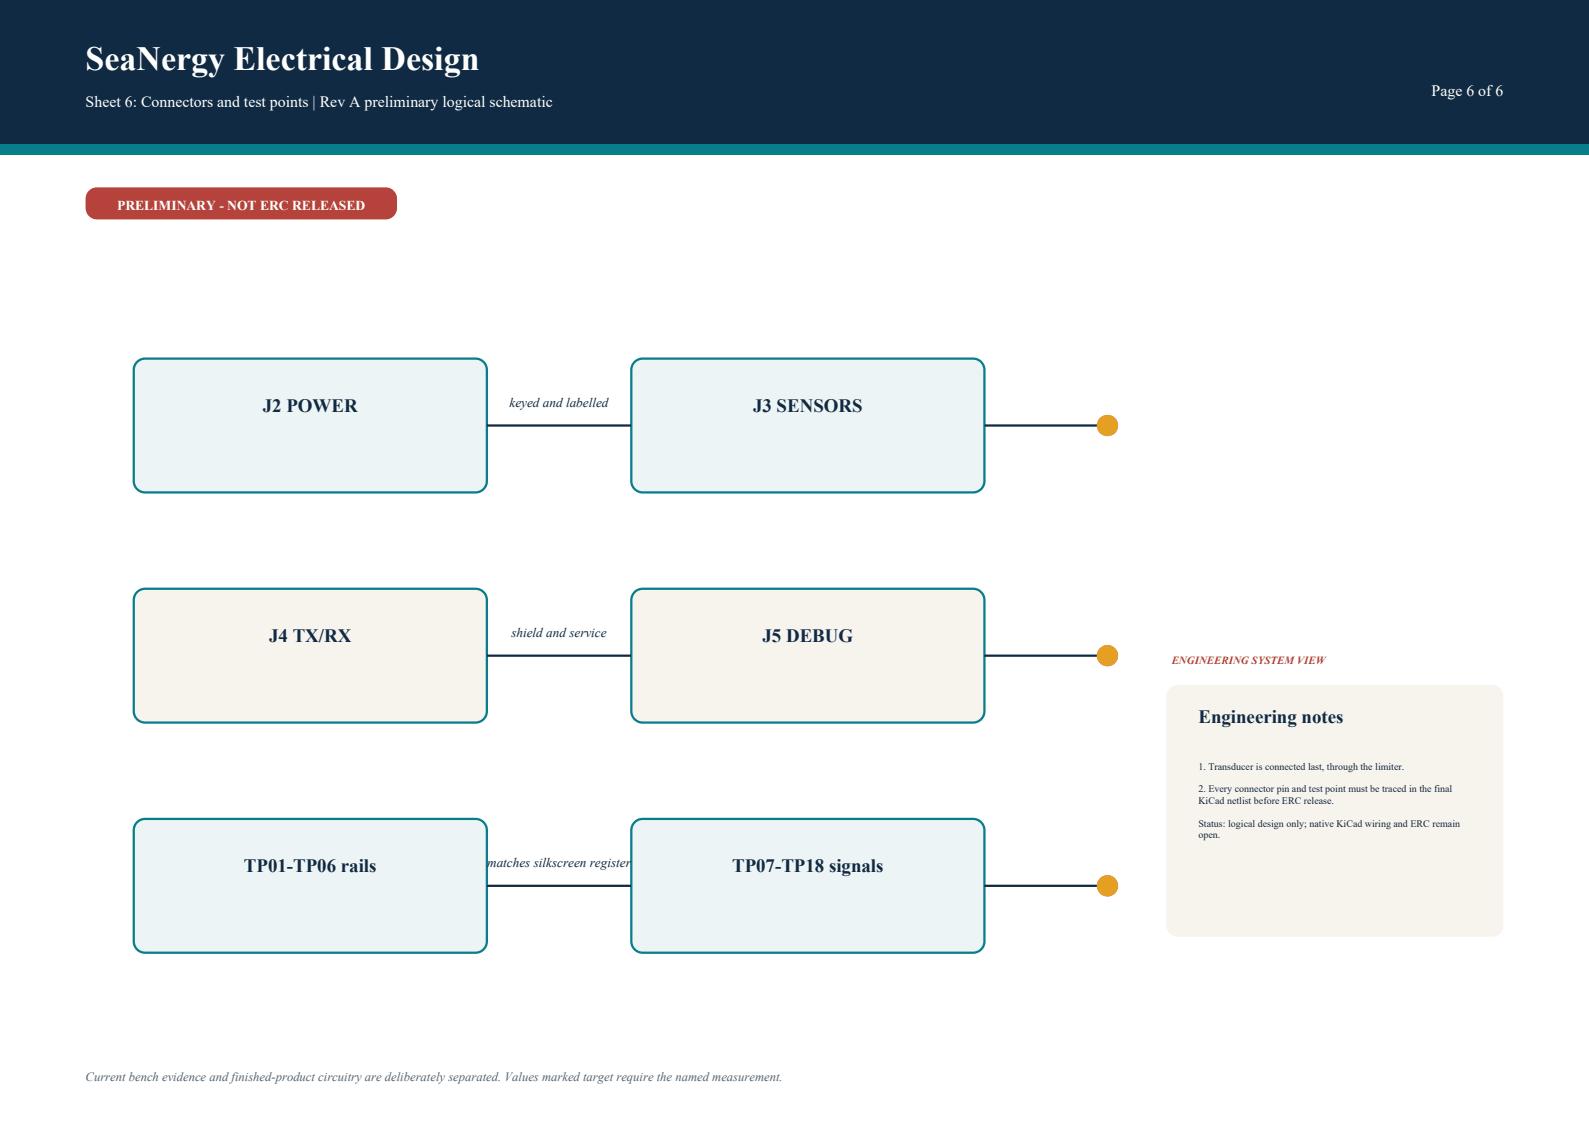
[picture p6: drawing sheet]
<svg xmlns="http://www.w3.org/2000/svg" width="297mm" height="210mm" viewBox="0 0 297 210" stroke-linecap="round" stroke-linejoin="round" font-family="sans-serif">
<defs><g id="words">
<text font-size="6.3" fill="#fff" x="16" y="13">SeaNergy Electrical Design</text>
<g font-size="3.5" fill="#102a43">
<text x="49.1" y="77">J2 POWER</text>
<text x="140.8" y="77">J3 SENSORS</text>
<text x="50.3" y="120">J4 TX/RX</text>
<text x="142.5" y="120">J5 DEBUG</text>
<text x="224" y="135">Engineering notes</text>
<text x="45.6" y="163">TP01-TP06 rails</text>
<text x="136.8" y="163">TP07-TP18 signals</text>
</g>
<g font-size="3" fill="#fff">
<text x="267.6" y="18">Page 6 of 6</text>
<text x="16" y="20">Sheet 6: Connectors and test points | Rev A preliminary logical schematic</text>
</g>
<text font-size="2.5" fill="#fff" x="21.9" y="39.2">PRELIMINARY - NOT ERC RELEASED</text>
<g font-size="2.5" fill="#102a43">
<text x="95.2" y="76">keyed and labelled</text>
<text x="95.6" y="119">shield and service</text>
<text x="91.1" y="162">matches silkscreen register</text>
</g>
<text font-size="2.4" fill="#566573" x="16" y="202">Current bench evidence and finished-product circuitry are deliberately separated. Values marked target require the named measurement.</text>
<text font-size="2" fill="#b6423c" x="219" y="124">ENGINEERING SYSTEM VIEW</text>
<g font-size="1.9" fill="#1d2733">
<text x="224" y="143.9">1. Transducer is connected last, through the limiter.</text>
<text x="224" y="148.1">2. Every connector pin and test point must be traced in the final</text>
<text x="224" y="150.2">KiCad netlist before ERC release.</text>
<text x="224" y="154.4">Status: logical design only; native KiCad wiring and ERC remain</text>
<text x="224" y="156.6">open.</text>
</g>
</g></defs>
<path d="M0 0h297v27h-297z" fill-rule="evenodd" fill="#102a43"/>
<path d="M0 27h297v2h-297z" fill-rule="evenodd" fill="#087e8b"/>
<path d="M16.6 35.6l1-.5 .5-.1h54a2.12 2.12 0 0 1 2.1 2.1 3.5 3.5 0 0 1-.6 3.3l-.9 .5-.6 .1h-54a2.12 2.12 0 0 1-2.1-2.1 3.5 3.5 0 0 1 .6-3.3z" fill-rule="evenodd" fill="#b6423c"/>
<g fill="#edf4f6" stroke="#087e8b" stroke-width=".42">
<path d="M25.6 67.6l1-.5 .5-.1h61.8a2.12 2.12 0 0 1 2.1 2.1v20.8a2.12 2.12 0 0 1-2.1 2.1h-61.8a2.12 2.12 0 0 1-2.1-2.1v-20.8l.1-.5z" fill-rule="evenodd"/>
<path d="M118.6 67.6l1-.5 .5-.1h61.8a2.12 2.12 0 0 1 2.1 2.1v20.8a2.12 2.12 0 0 1-2.1 2.1h-61.8a2.12 2.12 0 0 1-2.1-2.1v-20.8l.1-.5z" fill-rule="evenodd"/>
</g>
<path d="M91 79.5h27M184 79.5h23" fill="none" stroke="#102a43" stroke-width=".42"/>
<circle cx="207" cy="79.5" r="2" fill="#e59f23"/>
<g fill="#f7f4ed" stroke="#087e8b" stroke-width=".42">
<path d="M25.6 110.6l1-.5 .5-.1h61.8a2.12 2.12 0 0 1 2.1 2.1v20.8a2.12 2.12 0 0 1-2.1 2.1h-61.8a2.12 2.12 0 0 1-2.1-2.1v-20.8l.1-.5z" fill-rule="evenodd"/>
<path d="M118.6 110.6l1-.5 .5-.1h61.8a2.12 2.12 0 0 1 2.1 2.1v20.8a2.12 2.12 0 0 1-2.1 2.1h-61.8a2.12 2.12 0 0 1-2.1-2.1v-20.8l.1-.5z" fill-rule="evenodd"/>
</g>
<path d="M91 122.5h27M184 122.5h23" fill="none" stroke="#102a43" stroke-width=".42"/>
<circle cx="207" cy="122.5" r="2" fill="#e59f23"/>
<g fill="#edf4f6" stroke="#087e8b" stroke-width=".42">
<path d="M25.6 153.6l1-.5 .5-.1h61.8a2.12 2.12 0 0 1 2.1 2.1v20.8a2.12 2.12 0 0 1-2.1 2.1h-61.8a2.12 2.12 0 0 1-2.1-2.1v-20.8l.1-.5z" fill-rule="evenodd"/>
<path d="M118.6 153.6l1-.5 .5-.1h61.8a2.12 2.12 0 0 1 2.1 2.1v20.8a2.12 2.12 0 0 1-2.1 2.1h-61.8a2.12 2.12 0 0 1-2.1-2.1v-20.8l.1-.5z" fill-rule="evenodd"/>
</g>
<path d="M91 165.5h27M184 165.5h23" fill="none" stroke="#102a43" stroke-width=".42"/>
<circle cx="207" cy="165.5" r="2" fill="#e59f23"/>
<path d="M218.6 128.6l1-.5 .5-.1h58.8a2.12 2.12 0 0 1 2.1 2.1v42.8a2.12 2.12 0 0 1-2.1 2.1h-58.8a2.12 2.12 0 0 1-2.1-2.1v-42.8l.1-.5z" fill-rule="evenodd" fill="#f7f4ed"/>
<use href="#words"/>
</svg>
